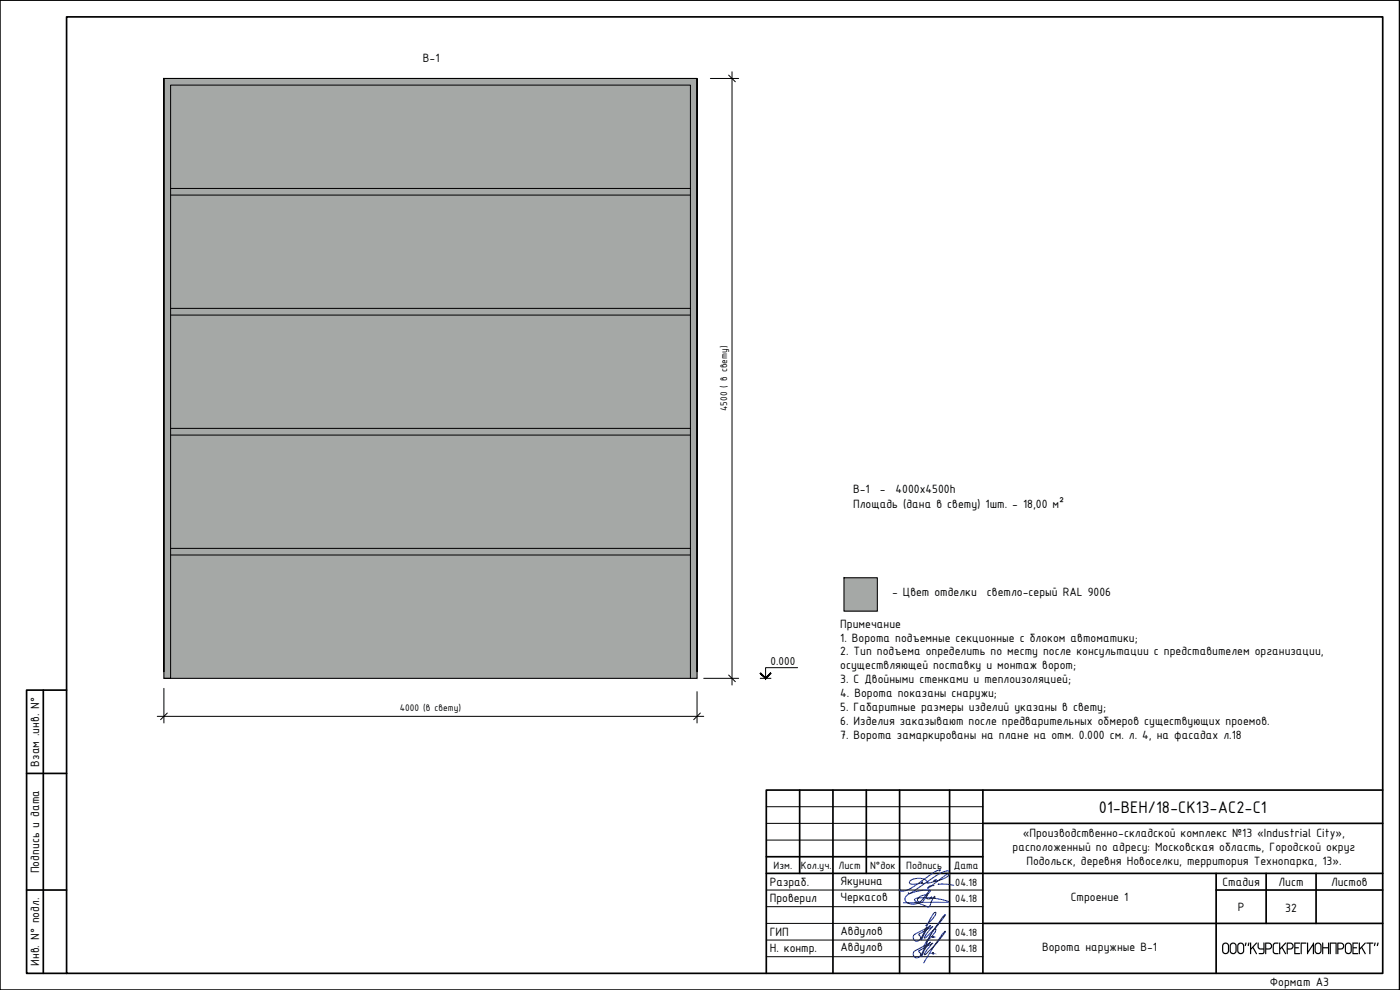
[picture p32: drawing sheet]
<svg xmlns="http://www.w3.org/2000/svg" width="420mm" height="297mm" viewBox="0 0 420 297" stroke-linecap="round" stroke-linejoin="round" font-family="sans-serif">
<defs><g id="words">
<g font-size="5.4">
<text x="329.8" y="243.8">01-ВЕН/18-СК13-АС2-С1</text>
<text x="366.4" y="286.3">ООО&quot;КУРСКРЕГИОНПРОЕКТ&quot;</text>
</g>
<g font-size="3.9">
<text x="126.9" y="18.6">В-1</text>
<text x="256" y="148">В-1</text>
<text x="264" y="148">-</text>
<text x="268.8" y="148">4000х4500h</text>
<text x="256" y="152.4">Площадь (дана в свету) 1шт. - 18,00 м²</text>
<text x="267.7" y="178.7">- Цвет отделки</text>
<text x="296.2" y="178.7">светло-серый RAL 9006</text>
<text x="252.2" y="188.3">Примечание</text>
<text x="252.2" y="192.5">1. Ворота подъемные секционные с блоком автоматики;</text>
<text x="252.2" y="196.6">2. Тип подъема определить по месту после консультации с представителем организации,</text>
<text x="252.2" y="200.8">осуществляющей поставку и монтаж ворот;</text>
<text x="252.2" y="205">3. С Двойными стенками и теплоизоляцией;</text>
<text x="252.2" y="209.2">4. Ворота показаны снаружи;</text>
<text x="252.2" y="213.3">5. Габаритные размеры изделий указаны в свету;</text>
<text x="252.2" y="217.5">6. Изделия заказывают после предварительных обмеров существующих проемов.</text>
<text x="252.2" y="221.6">7. Ворота замаркированы на плане на отм. 0.000 см. л. 4, на фасадах л.18</text>
<text x="11.7" y="230" transform="rotate(-90 11.7 230)">Взам .инв. N°</text>
<text x="307" y="251.3">«Производственно-складской комплекс №13 «Industrial City»,</text>
<text x="303.9" y="255.4">расположенный по адресу: Московская область, Городской округ</text>
<text x="11.7" y="262.1" transform="rotate(-90 11.7 262.1)">Подпись и дата</text>
<text x="308" y="259.6">Подольск, деревня Новоселки, территория Технопарка, 13».</text>
<text x="231" y="265.8">Разраб.</text>
<text x="252.2" y="265.4">Якунина</text>
<text x="366.9" y="265.8">Стадия</text>
<text x="383.7" y="265.8">Лист</text>
<text x="399.5" y="265.8">Листов</text>
<text x="231" y="270.8">Проверил</text>
<text x="252.2" y="270.4">Черкасов</text>
<text x="321.4" y="270.4">Строение 1</text>
<text x="371.5" y="273.3">Р</text>
<text x="385.7" y="273.5">32</text>
<text x="231" y="280.8">ГИП</text>
<text x="252.2" y="280.4">Авдулов</text>
<text x="231" y="285.8">Н. контр.</text>
<text x="252.2" y="285.4">Авдулов</text>
<text x="312.7" y="285.4">Ворота наружные В-1</text>
<text x="11.7" y="289.8" transform="rotate(-90 11.7 289.8)">Инв. N° подл.</text>
<text x="381.1" y="295.8">Формат А3</text>
</g>
<text font-size="3.7" x="231.2" y="199.5">0.000</text>
<g font-size="3.4">
<text x="232.2" y="260.7">Изм.</text>
<text x="240.4" y="260.7">Кол.уч.</text>
<text x="251.7" y="260.7">Лист</text>
<text x="261.1" y="260.7">N°док</text>
<text x="272" y="260.7">Подпись</text>
<text x="286.2" y="260.7">Дата</text>
<text x="286.7" y="265.8">04.18</text>
<text x="286.7" y="270.8">04.18</text>
<text x="286.7" y="280.8">04.18</text>
<text x="286.7" y="285.8">04.18</text>
</g>
<g font-size="3.1">
<text x="218.2" y="123.3" transform="rotate(-90 218.2 123.3)">4500 ( в свету)</text>
<text x="120" y="213.4">4000 (в свету)</text>
</g>
</g></defs>
<!-- layer: 0 -->
<g fill="#a5a8a6" stroke="#a5a8a6" stroke-width=".3">
<path d="M49.2 23.5h160z"/>
<path d="M49.2 23.5h160v180z"/>
<path d="M253.3 173.4h10z"/>
<path d="M253.3 173.4h10v10z"/>
<path d="M49.2 203.5h160zM49.2 23.5l160 180h-160z"/>
<path d="M253.3 183.4h10zM253.3 173.4l10 10h-10z"/>
</g>
<path d="M51.2 58.5h156M51.2 56.5h156M51.2 94.5h156M51.2 92.5h156M51.2 130.5h156M51.2 128.5h156M51.2 166.5h156M51.2 164.5h156M49.2 201.5v-178h160v180h-160v-180h160v178M49.2 203.5h2v-178h156v178" fill="none" stroke="#000" stroke-width=".3"/>
<!-- layer: 0 -->
<path d="M0 .1h420v296.9h-420zM213.2 23.5h8.5M218.7 22.5l2 2M219.7 21.5v184M253.3 173.4h10v10h-10zM47.2 214.9h164M49.2 206.5v10.4M50.2 213.9l-2 2M209.2 207.5v9.4M210.2 213.9l-2 2M211.2 203.5h10.5M218.7 202.5l2 2" fill="none" stroke="#000" stroke-width=".3"/>
<g fill="#fff" stroke="#fff" stroke-width=".3">
<path d="M120 211.1v3.2l18.4-3.2zM120 214.3l18.4-3.2v3.2z"/>
<path d="M215.9 103.7v19.6h3.2zM215.9 103.7h3.2v19.6z"/>
</g>
<!-- layer: OTMETKI -->
<path d="M228.3 201.9l-.2 .2 1.7 1.3zM228.1 202.1l1.7 1.3v.3zM229.8 203.4v.3l1.4-1.8zM231.2 201.9l.2 .2-1.6 1.6z" fill="#000" stroke="#000" stroke-width=".3"/>
<path d="M228.2 203.5h3.2M239.4 200.3h-9.6v3.1" fill="none" stroke="#000" stroke-width=".3"/>
<!-- layer: FORMAT -->
<g fill="none" stroke="#000" stroke-width=".51">
<path d="M20 5.1h395v286.9h-395zM13 207.1v84.9M20 207.1h-12v84.9h12M8 232.1h12M240 237.1v25M250 237.1v54.9M260 237.1v25M270 237.1v54.9M285 237.1v54.9M295 237.1v54.9M415 237.1h-185v54.9M230 257.1h65"/>
<path d="M295 247h120M8 267h12M230 262.1h185M295 277.1h120M365 262.1v29.9M365 267h50M380 262.1v15M395 262.1v15"/>
</g>
<path d="M0 .1h420v296.9h-420zM230 242h65M230 247h65M230 252.1h65M230 272h65M230 277.1h65M230 267h65M230 282.1h65M230 287h65" fill="none" stroke="#000" stroke-width=".3"/>
<g fill="none" stroke="#041e9f" stroke-width=".3">
<path d="M277.9 277.7l2.7-2.9 .2-1-.7 .3-1.1 1.9-2.5 5.4-.9 .9h-1l-.5-.8 .3-1 4.9-2.8-1.4 1.6-1.3 2.7-.9-1.7 4.3-2.3-2 2.2-.6 1.1 .4 .1 3.3-3.4 2.6-3.6-.9 .9-2 2.8-3.6 5.8M278.6 264.5l-1.5 .6-.6-.1 .3-.4-.5 .4-1.7 .3-1.2-.1-.5-.4 .2-.5 .5-.3 1.8-.5 2.1 .4 .5 .3 .3 .7 1-.1 1.8-.8h-.4l-.5 .5 .8-.1 2.4-.8 1.1-.7 .4-.6h-.4l-.7 .3-5.4 3.9a1.64 1.64 0 0 1 1.9-.8M278.8 267.3l-2.4 3-1.1 .8-1.3 .2-1.6-.4-.7-.7v-.9l1.1-1 1.9-.7 2.4-.5 2 .1 .2 .1-2.3 3.2-.4 .2h-.6a.77 .77 0 0 1-.7-.8 .77 .77 0 0 1 .6-.8l1.5-.6a.47 .47 0 0 1 .7 0 .47 .47 0 0 1 0 .7 .77 .77 0 0 0 .8 .5 .77 .77 0 0 0 .6-.6l.2 .4a.52 .52 0 0 0 .6 .1 .52 .52 0 0 0 .3-.6l-.3 .1-.5 .8-.7 1.9a.77 .77 0 0 1-1.4 0l-3-1.4a.49 .49 0 0 1-.2-.7 .49 .49 0 0 1 .6-.2l3.2-.2 2.8 .3 2.6 .6 1.1 .4-13.7 .3M281.7 265.3l-.2 .1 2.6-.1 2.1 .3M281.9 261.4l.3-.4-1.7 .6-7.7 5.2-1.7 .5h-.9l-.4-.4 .5 .1M284.6 261.4l-1.3 .1-1.6 .8-8.2 5.6-.6 .2-.3-.2 .2 .1M277.9 282.7l2.7-2.9 .3-1-.8 .3-.9 1.6-2.7 5.6-.8 .9-1.1 .1-.5-.8 .3-1 4.9-2.8-1.2 1.3-1.5 3-.9-1.7 4.2-2.3-1.7 1.9-.8 1.4 .1 .2 .4-.2 3.2-3.3 2.6-3.6-.9 .9-2 2.8-3.6 5.8"/>
<circle cx="280" cy="286" r=".05"/>
<circle cx="280" cy="281" r=".05"/>
</g>
<use href="#words"/>
</svg>
